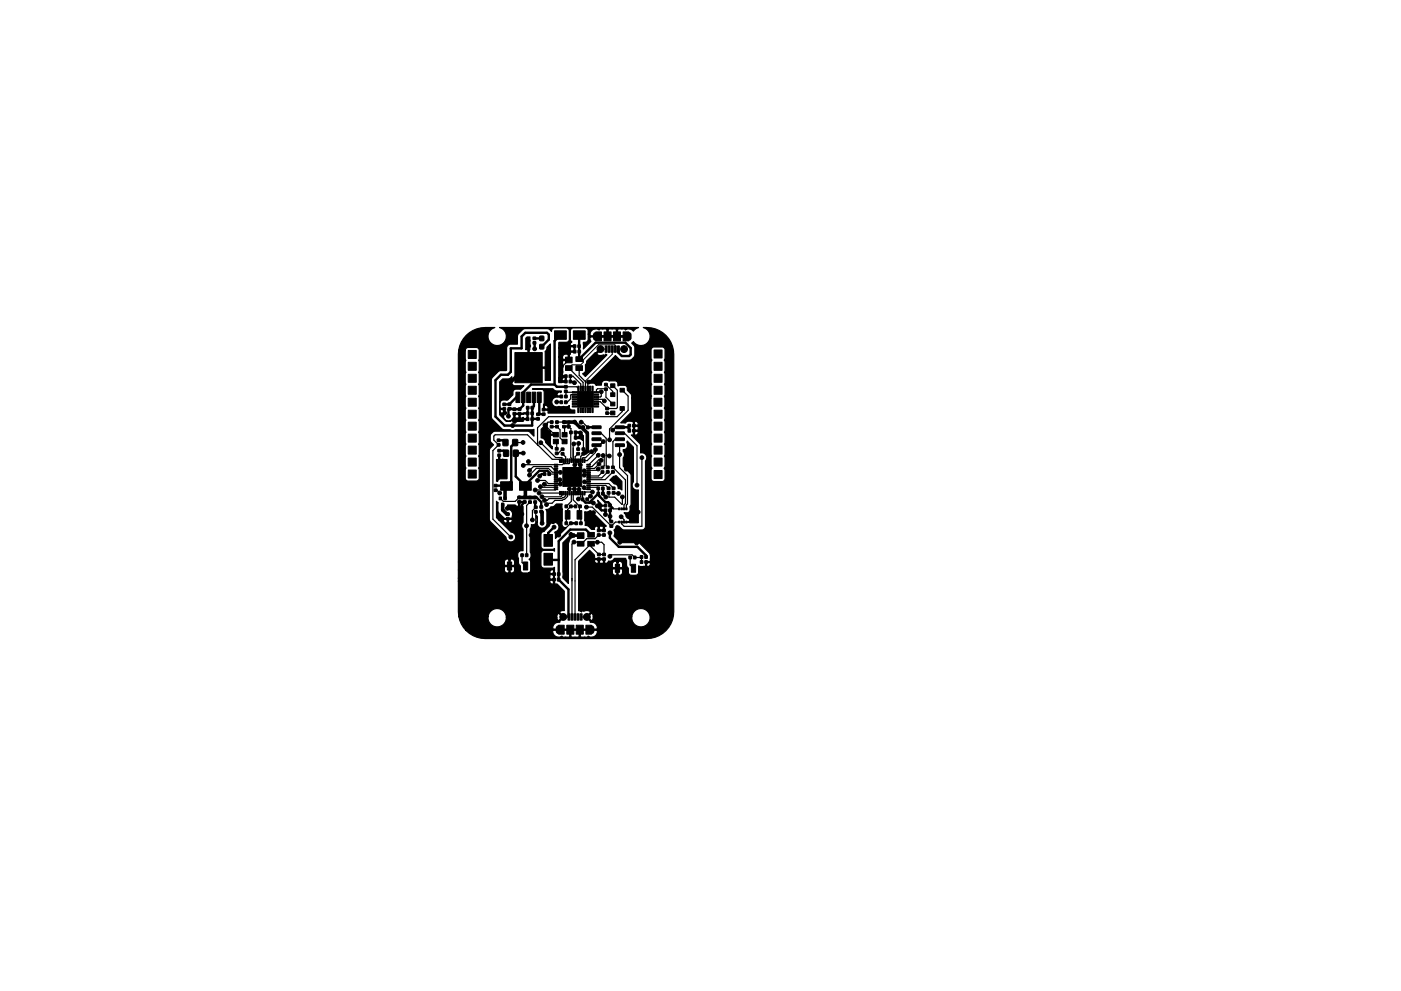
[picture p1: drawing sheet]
<svg xmlns="http://www.w3.org/2000/svg" width="297mm" height="210mm" viewBox="0 0 297 210" stroke-linecap="round" stroke-linejoin="round" font-family="sans-serif">
<g fill="#000" stroke="#000" stroke-width=".21">
<path d="M99.3 79.4h1.7v1.7h-1.7zM99.3 76.9h1.7v1.7h-1.7zM99.3 74.4h1.7v1.7h-1.7zM113 71.5h.6v.5h-.6zM113 72.5h.6v.5h-.6zM114.5 73.1h.8l-.1 .9h-.8zM114.5 71.3l.8 .1-.1 .9-.8-.1zM117.6 70.2h2.5v1.8h-2.5zM119.9 77.6h1.4v1h-1.4zM119.9 75.8h1.4v1.2h-1.4zM119.7 79.5l.5 .1v.5h-.5zM120.7 79.5l.5 .1v.5h-.5z"/>
<path d="M121.6 70.2h2.5v1.8h-2.5zM121.6 73.2h.5v.5h-.5zM121.6 74.3h.5v.6h-.5zM122.1 75.7h1.4v1h-1.4zM122.1 77.6h1.4v1h-1.4zM122.5 73.2h.5v.5h-.5zM122.6 74.3h.5v.6h-.6zM126.3 70.4h1.2v1.9h-1.2zM128.3 73.4h.4v1.3h-.4zM129 73.4h.4v1.3h-.4zM128.1 70.4h1.5v1.9h-1.5zM129.6 73.4h.4v1.3h-.4z"/>
<path d="M130.3 73.4h.4v1.3h-.4zM130.9 73.4h.4v1.3h-.4zM130.1 70.4h1.5v1.9h-1.5zM132.1 70.4h1.2v1.9h-1.2zM138.7 74.3h1.7v1.7h-1.7zM138.7 76.9h1.7v1.7h-1.7zM99.3 94.6h1.7v1.7h-1.7zM99.3 99.7h1.7v1.7h-1.7zM99.3 97.2h1.7v1.7h-1.7zM99.3 92.1h1.7v1.7h-1.7zM99.3 89.6h1.7v1.7h-1.7zM99.3 87h1.7v1.7h-1.7z"/>
<path d="M99.3 84.5h1.7v1.7h-1.7zM99.3 81.9h1.7v1.7h-1.7zM105.4 93.2h.6v.5h-.6zM105.4 94.1h.6v.5h-.6zM105.6 95.4h.5v.5h-.5zM105.6 96.3h.5v.5l-.5 .1zM106.6 85.5h.6v.5l-.6 .1zM106.6 86.5h.6v.5h-.6zM106.7 93.3h1v1.2h-1zM106.8 95.5l1 .1v1.2h-1zM107.7 86.5h.6v.5h-.6zM107.7 85.5h.6v.5h-.6z"/>
<path d="M108.8 86.6l.5-.1 .1 .6h-.6zM108.8 87.5h.5l.1 .5h-.6zM108.7 93.3h1v1.2h-1zM108.8 95.5l1.1 .1-.1 1.2h-1zM109.4 83.2h.8v2.2h-.8zM109.9 86.6l.5-.1v.6h-.5zM109.9 87.5h.5v.5h-.5zM110.5 83.2h.8v2.2h-.8zM111.6 88.6l.5 .1v.5h-.5zM111.6 87.4h.5v.6h-.5zM111.6 86.2h.5v.6h-.5zM111.7 83.2h.8v2.2h-.8z"/>
<path d="M112.6 88.6l.5 .1v.5h-.5zM112.6 87.4h.5v.6h-.5zM112.6 86.2h.5v.6h-.5zM112.8 83.2h.8v2.2h-.8zM113.8 88.6h.5l.1 .5h-.6zM113.8 87.6h.5l.1 .5-.6 .1zM113.9 83.2h.8v2.2h-.8zM109.2 74.8h5.8v6.4h-5.8zM115 87.6h.5l.1 .5h-.6zM115 86.7l.5-.1 .1 .5-.6 .1zM116.7 90.3h.5l.1 .5h-.6zM116.7 89.3h.5l.1 .5h-.6z"/>
<path d="M117.8 95.9h.5v.5l-.5 .1zM117.8 95h.5v.5h-.5zM117.5 99.7h.8v.2h-.8zM117.5 99.3h.8v.2h-.8zM117.5 98.9h.8v.2h-.8zM117.5 98.5h.8v.2h-.8zM117.8 89.3h.6v.5h-.6zM117.8 90.3h.6v.5h-.6zM117.3 93.2h1.1v1h-1.1zM117.3 91.8h1.1v.9h-1.1zM118.6 97.4h.2v.7h-.2zM119 97.4h.2v.7h-.2z"/>
<path d="M118.7 85.1h.6l-.1 .5h-.5zM118.8 83.8l.5 .1v.5h-.5zM119.4 97.4h.2v.7h-.2zM119 96h.5l.1 .5-.6 .1zM119 95.1h.5l.1 .5h-.6zM119.3 89.3h.5l.1 .5h-.6zM119.3 90.3h.5l.1 .5h-.6zM119.8 97.4h.2v.7h-.2zM119.7 85.1h.5v.5h-.5zM119.7 80.7h.5v.5h-.5zM119.7 82.8h.5l.1 .5h-.6zM119.7 81.8h.5l.1 .5h-.6z"/>
<path d="M119.7 83.8l.6 .1-.1 .5h-.5zM119.2 91.8h1v.9h-1zM119.2 93.2h1v1h-1zM120.2 97.4h.2v.7h-.2zM120.6 97.4h.2v.7h-.2zM121 97.4h.2v.7h-.2zM120.7 80.7h.5v.5h-.5zM120.8 91.5h.5v.5h-.5zM121.3 86.1h1v.3h-1zM121.3 85.6h1v.3h-1zM121.3 85.1h1v.3h-1zM121.3 84.6h1v.3h-1z"/>
<path d="M121.3 84.1h1v.3h-1zM121.3 83.6h1v.3h-1zM121.3 83.1h1v.3h-1zM121.4 97.4h.2v.7h-.2zM121.8 97.4h.2v.7h-.2zM121.8 91.5h.5v.5h-.5zM122.2 97.4h.2v.7h-.2zM122.5 83.1h3.3v3.3h-3.3zM122.5 86.6h.3v.9h-.3zM122.5 81.9h.3v1h-.3zM122.6 97.4h.2v.7h-.2zM122.3 95h.5l.1 .5-.6 .1z"/>
<path d="M122.3 96h.5l.1 .5h-.6zM123 86.6h.3v.9h-.3zM123 81.9h.3v1h-.3zM123 97.4h.2v.7h-.2zM123.4 97.4h.2v.7h-.2zM123.5 86.6h.3v.9h-.3zM123.5 81.9h.3v1h-.3zM123.4 90.4h.5v.6l-.5-.1zM123.8 97.4h.2v.7h-.2zM123.4 96h.6v.5h-.6zM123.4 95h.6v.5l-.6 .1zM124 86.6h.3v.9h-.3z"/>
<path d="M124 81.9h.3v1h-.3zM124.5 86.6h.3v.9h-.3zM124.5 81.9h.3v1h-.3zM124.4 90.4h.5v.6l-.5-.1zM125 86.6h.3v.9h-.3zM125 81.9h.3v1h-.3zM124.4 98.5h.8v.2h-.8zM124.4 98.9h.8v.2h-.8zM124.4 99.3h.8v.2h-.8zM124.4 99.7h.8v.2h-.8zM125.5 86.6h.3v.9h-.3zM125.5 81.9h.3v1h-.3z"/>
<path d="M126 83.1h.9v.3h-.9zM126 83.6h.9v.3h-.9zM126 84.1h.9v.3h-.9zM126 84.6h.9v.3h-.9zM126 85.1h.9v.3h-.9zM126 85.6h.9v.3h-.9zM126 86.1h.9v.3h-.9zM125.5 94.2h1.8l.2 .4-.2 .2h-1.7zM125.5 92.9h1.8l.2 .5-.2 .1h-1.7zM125.5 91.7l1.8-.1 .2 .5-.2 .1h-1.7zM125.5 90.4l1.8-.1 .2 .5-.2 .1h-1.7zM127.5 98.9h.5v.5h-.5z"/>
<path d="M127.5 99.9h.5v.5h-.5zM128.2 82.3h.5l.1 .5h-.6zM128.2 81.4l.5-.1 .1 .5-.6 .1zM128.5 86.4h.5v.5h-.5zM128.5 87.4h.5v.5h-.5zM128.6 98.9h.5v.5h-.5zM128.6 99.9h.5v.5h-.5zM129.5 87.2h.9v.8h-.9zM129.5 85.3h.9v.8h-.9zM129.5 83.3h.9v.8h-.9zM129.5 81.4h.9v.8h-.9zM129.7 98.9h.5v.5h-.5z"/>
<path d="M129.7 99.9h.5v.5h-.5zM131.5 86.3h.9v.8h-.9zM131.5 82.4h.9v.8h-.9zM130.5 90.4l1.8-.1 .1 .5-.1 .1h-1.7zM130.5 91.7l1.8-.1 .1 .5-.1 .1h-1.7zM130.5 92.9h1.8l.1 .5-.1 .1h-1.7zM130.5 94.2h1.8l.1 .4-.1 .2h-1.7zM133.2 90l.5 .1v.5h-.5zM133.2 91.1h.5v.6l-.5-.1zM134.1 90l.6 .1-.1 .5h-.5zM134.1 91.1h.6l-.1 .6-.5-.1zM138.6 84.5h1.7v1.7h-1.7z"/>
<path d="M138.7 79.4h1.7v1.7h-1.7zM138.7 81.9h1.7v1.7h-1.7zM138.7 87h1.7v1.7h-1.7zM138.7 89.6h1.7v1.7h-1.7zM138.7 92.1h1.7v1.7h-1.7zM138.7 94.6h1.7v1.7h-1.7zM138.7 97.2h1.7v1.7h-1.7zM104.8 102.8h.5l.1 .5h-.6zM104.8 103.8l.5-.1 .1 .5-.6 .1zM105.8 105.4h.5v.6h-.5zM106.3 106.7h.5v.6h-.5zM106.8 105.4h.5v.6h-.5z"/>
<path d="M107.4 108.8h.5l.1 .5h-.6zM107.4 109.8h.5l.1 .5h-.6zM107.6 119.2h.9v1.7h-.9zM106.1 102.2h2.5v1.8h-2.5zM109.8 105.3h.5l.1 .5h-.6zM109.8 106.2h.5l.1 .5-.6 .1zM110.4 117.5h.5v.6h-.5zM111 105.3h.5v.5h-.5zM111 106.2h.5v.5l-.5 .1zM111.4 117.5h.5v.6h-.5zM111 119.2h.9v1.7h-.9zM112.1 105.3h.5l.1 .5h-.6z"/>
<path d="M112.1 106.3h.5l.1 .5h-.6zM110.1 102.2h2.5v1.8h-2.5zM113.2 105.3h.5v.5h-.5zM113.2 106.3h.5v.5h-.5zM113.3 107.4h.6v.5h-.6zM113.3 108.4l.6-.1v.5l-.6 .1zM114.5 108.3h.5v.5h-.5zM114.5 107.3h.5v.5h-.5zM115.3 117.4h1.8v2.5h-1.8zM115.3 113.4h1.8v2.5h-1.8zM115.2 100.3h.5v.6l-.5-.1zM116.2 100.3h.5v.6l-.5-.1z"/>
<path d="M117.5 103.7h.8v.2h-.8zM117.5 103.3h.8v.2h-.8zM117.5 102.9h.8v.2h-.8zM117.5 102.5h.8v.2h-.8zM117.5 102.1h.8v.2h-.8zM117.5 101.7h.8v.2h-.8zM117.5 101.3h.8v.2h-.8zM117.5 100.9h.8v.2h-.8zM117.5 100.5h.8v.2h-.8zM117.5 100.1h.8v.2h-.8zM118.6 104.3h.2v.7h-.2zM119 104.3h.2v.7h-.2z"/>
<path d="M119.3 99.2h4v4h-4zM119.4 104.3h.2v.7h-.2zM119.8 104.3h.2v.7h-.2zM119.8 108.3h1v1.8h-1zM119.8 107.2h.5v.5h-.5zM119.8 110.7l.5 .1v.5h-.5zM120.2 104.3h.2v.7h-.2zM120.6 104.3h.2v.7h-.2zM121 104.3h.2v.7h-.2zM120.8 107.2h.5v.5h-.5zM120.8 110.7l.5 .1v.5h-.5zM121.4 104.3h.2v.7h-.2z"/>
<path d="M121.8 104.3h.2v.7h-.2zM121.8 107.2h.5v.5h-.5zM122.2 104.3h.2v.7h-.2zM122.3 108.3h1v1.8h-1zM121.9 110.7l.6 .1-.1 .5h-.5zM122.4 114.9h1.4v1h-1.4zM122.4 113h1.4v1.2h-1.4zM122.6 104.3h.2v.7h-.2zM123 104.3h.2v.7h-.2zM122.7 107.2h.5v.5h-.5zM122.9 110.7l.5 .1v.5h-.5zM123.4 104.3h.2v.7h-.2z"/>
<path d="M123.3 105.7h.5v.5h-.5zM123.8 104.3h.2v.7h-.2zM124.6 113h1.4v1h-1.4zM124.6 114.9h1.4v1h-1.4zM124.2 105.7h.6l-.1 .5h-.5zM124.4 100.1h.8v.2h-.8zM124.4 100.5h.8v.2h-.8zM124.4 100.9h.8v.2h-.8zM124.4 101.3h.8v.2h-.8zM124.4 101.7h.8v.2h-.8zM124.4 102.1h.8v.2h-.8zM124.4 102.5h.8v.2h-.8z"/>
<path d="M124.4 102.9h.8v.2h-.8zM124.4 103.3h.8v.2h-.8zM124.4 103.7h.8v.2h-.8zM126.6 103.3l.5 .1v.5h-.5zM126.6 104.4l.5 .1v.5h-.5zM126.7 113.3l.5-.1v.6h-.5zM126.7 112.3h.5v.5h-.5zM126.7 117.4h.5l.1 .5h-.6zM126.7 118.4h.5l.1 .5h-.6zM127.6 103.3l.5 .1v.5h-.5zM127.6 104.4l.5 .1v.5h-.5zM127.8 112.3h.5v.5h-.5z"/>
<path d="M127.8 113.3h.5v.5h-.5zM127.8 118.4h.5l.1 .5h-.6zM127.8 117.4h.5l.1 .5h-.6zM128.1 108h.5v.6l-.5-.1zM128.1 107h.5v.5h-.5zM128.8 104.3h.5v.5h-.5zM128.8 103.3h.5v.5l-.5 .1zM129.1 108h.5v.6l-.5-.1zM129.1 107h.5v.5h-.5zM129.3 111.4h.6v.5h-.5zM129.3 110.4h.6v.5h-.5zM129.8 104.3h.6v.5h-.6z"/>
<path d="M129.8 103.3h.6v.5l-.6 .1zM130.5 119.7h.9v1.7h-.9zM131.2 107.8h.3v.4h-.3zM131.2 110.6h.3v.4h-.3zM131.7 107.8h.3v.4h-.3zM131.7 110.6h.3v.4h-.3zM132.2 107.8h.3v.4h-.3zM132.2 110.6h.3v.4h-.3zM132.7 107.8h.3v.4h-.3zM132.7 110.6h.3v.4h-.3zM133.4 118h.5l-.1 .6-.5-.1zM134.3 118h.5v.6l-.5-.1z"/>
<path d="M133.9 119.7h.9v1.7h-.9zM135.8 117.9h.5v.6l-.5-.1zM135.8 119h.5v.5h-.5zM136.7 117.9h.5v.6l-.5-.1zM136.7 119h.5v.5h-.5zM138.7 99.8h1.7v1.7h-1.7zM117.2 122.7h.5v.6l-.5-.1zM117.2 121.5h.5v.6h-.5zM118.4 132.6h1.2v1.9h-1.2zM118.2 122.7h.5v.6l-.5-.1zM118.2 121.5h.5v.6h-.5zM120.2 132.6h1.5v1.9h-1.5z"/>
<path d="M120.4 130.2h.4v1.4h-.4zM121.1 130.2h.4v1.4h-.4zM121.7 130.2h.4v1.4h-.4zM122.2 132.6h1.5v1.9h-1.5zM122.4 130.2h.4v1.4h-.4zM123 130.2h.4v1.4h-.4zM124.2 132.6h1.2v1.9h-1.2z"/>
<circle cx="113.4" cy="74" r=".4"/>
<circle cx="127.3" cy="74.1" r=".72"/>
<circle cx="132.3" cy="74.1" r=".72"/>
<circle cx="106.1" cy="98.8" r=".4"/>
<circle cx="107" cy="87.6" r=".4"/>
<circle cx="107.4" cy="82" r=".4"/>
<circle cx="107.8" cy="88.3" r=".4"/>
<circle cx="108.7" cy="90.3" r=".4"/>
<circle cx="109.1" cy="89.4" r=".4"/>
<circle cx="110.9" cy="93.9" r=".4"/>
<circle cx="110.9" cy="98.7" r=".4"/>
<circle cx="110.9" cy="96.1" r=".4"/>
<circle cx="112" cy="97.9" r=".4"/>
<circle cx="112.3" cy="99.8" r=".4"/>
<circle cx="114.7" cy="93.9" r=".4"/>
<circle cx="115.5" cy="90.2" r=".4"/>
<circle cx="117" cy="83" r=".4"/>
<circle cx="118" cy="85.3" r=".4"/>
<circle cx="118.8" cy="80.7" r=".4"/>
<circle cx="120.5" cy="90.5" r=".4"/>
<circle cx="121.7" cy="94.2" r=".4"/>
<circle cx="121.8" cy="81.2" r=".4"/>
<circle cx="121.8" cy="89.6" r=".4"/>
<circle cx="121.9" cy="98.6" r=".4"/>
<circle cx="122.7" cy="94.1" r=".4"/>
<circle cx="123" cy="98.6" r=".4"/>
<circle cx="123.1" cy="91.8" r=".4"/>
<circle cx="123.2" cy="89.6" r=".4"/>
<circle cx="123.9" cy="99.9" r=".4"/>
<circle cx="124.5" cy="95.7" r=".4"/>
<circle cx="124.8" cy="81.1" r=".4"/>
<circle cx="125.4" cy="95.8" r=".4"/>
<circle cx="126.2" cy="95.4" r=".4"/>
<circle cx="126.8" cy="96.6" r=".4"/>
<circle cx="126.8" cy="99.5" r=".4"/>
<circle cx="127" cy="98.4" r=".4"/>
<circle cx="127.5" cy="97.7" r=".4"/>
<circle cx="127.5" cy="83.1" r=".4"/>
<circle cx="127.9" cy="96.6" r=".4"/>
<circle cx="127.9" cy="93.7" r=".4"/>
<circle cx="128.1" cy="85.1" r=".4"/>
<circle cx="129.2" cy="96.7" r=".4"/>
<circle cx="129.2" cy="93.3" r=".4"/>
<circle cx="129.9" cy="91.2" r=".4"/>
<circle cx="131.4" cy="96.4" r=".4"/>
<circle cx="132.8" cy="99.5" r=".4"/>
<circle cx="132.9" cy="96.5" r=".4"/>
<circle cx="136.1" cy="97.1" r=".4"/>
<circle cx="105.9" cy="104.6" r=".4"/>
<circle cx="107.6" cy="107.9" r=".4"/>
<circle cx="107.7" cy="111.2" r=".4"/>
<circle cx="108.3" cy="113.9" r=".4"/>
<circle cx="110.6" cy="109.1" r=".4"/>
<circle cx="111.6" cy="111.6" r=".4"/>
<circle cx="112.3" cy="100.8" r=".4"/>
<circle cx="112.6" cy="113.5" r=".4"/>
<circle cx="112.9" cy="110.3" r=".4"/>
<circle cx="113.5" cy="104" r=".4"/>
<circle cx="114" cy="101.9" r=".4"/>
<circle cx="114.3" cy="104.6" r=".4"/>
<circle cx="114.4" cy="101" r=".4"/>
<circle cx="114.6" cy="103.2" r=".4"/>
<circle cx="114.9" cy="105.4" r=".4"/>
<circle cx="114.9" cy="111" r=".4"/>
<circle cx="115.4" cy="102.7" r=".4"/>
<circle cx="115.4" cy="106.2" r=".4"/>
<circle cx="115.9" cy="107.1" r=".4"/>
<circle cx="117.3" cy="110.7" r=".4"/>
<circle cx="117.5" cy="111.8" r=".4"/>
<circle cx="118.5" cy="113.5" r=".4"/>
<circle cx="118.7" cy="101.8" r=".4"/>
<circle cx="118.8" cy="102.7" r=".4"/>
<circle cx="118.8" cy="100.2" r=".4"/>
<circle cx="120.7" cy="103.7" r=".4"/>
<circle cx="121" cy="113.4" r=".4"/>
<circle cx="121.7" cy="115" r=".4"/>
<circle cx="121.8" cy="103.8" r=".4"/>
<circle cx="122.6" cy="105.9" r=".4"/>
<circle cx="122.7" cy="103.8" r=".4"/>
<circle cx="123.8" cy="103.4" r=".4"/>
<circle cx="123.9" cy="100.8" r=".4"/>
<circle cx="123.9" cy="102.2" r=".4"/>
<circle cx="124.3" cy="107.6" r=".4"/>
<circle cx="125.2" cy="105.3" r=".4"/>
<circle cx="125.6" cy="104.4" r=".4"/>
<circle cx="125.8" cy="106.7" r=".4"/>
<circle cx="125.8" cy="108.8" r=".4"/>
<circle cx="126.6" cy="107.3" r=".4"/>
<circle cx="126.7" cy="115" r=".4"/>
<circle cx="128.4" cy="109.2" r=".4"/>
<circle cx="128.4" cy="105.5" r=".4"/>
<circle cx="129.3" cy="118" r=".4"/>
<circle cx="129.3" cy="113" r=".4"/>
<circle cx="129.3" cy="109.5" r=".4"/>
<circle cx="130.7" cy="101.9" r=".4"/>
<circle cx="131.1" cy="104.7" r=".4"/>
<circle cx="131.4" cy="115.1" r=".4"/>
<circle cx="131.7" cy="109.6" r=".4"/>
<circle cx="132" cy="105.4" r=".4"/>
<circle cx="135" cy="115.2" r=".4"/>
<circle cx="135.1" cy="102.9" r=".4"/>
<circle cx="135.3" cy="108.7" r=".4"/>
<circle cx="119.4" cy="130.9" r=".72"/>
<circle cx="124.4" cy="130.9" r=".72"/>
</g>
<path d="M126.3 71v.7M133.3 71v.7M118.4 133.2v.7M125.4 133.2v.7" fill="none" stroke="#000" stroke-width="1.2"/>
<g fill="none" stroke="#000" stroke-width=".51">
<path d="M113.3 72.8l.1 1.2M113.3 71.8h1.6M114.9 73.6l1.5-1.5v-1.1l-.4-.4h-4.6l-.8 .8v2.5h-2.3v5l-.6 .6h-1.5l-1.1 1.2v7.7l1.9 1.9h5.8l.1-3.8 .3-.3v-1.9M118.8 71.1l-1.2 1.2v9.3M122.8 73.5h.1M122.8 71.1v5.1l3.5-3.5h6.3l1.1 1.1v1.4l-.3 .3h-1.6l-.7-.7v-.7M126.3 71.4h6.4M131.1 74.5h.1M105.7 93.4h1l.5 .5M105.8 95.6h1l.5 .6M109.2 93.9l-.8 .8v7.4l-1 1-2.3-.1M109.3 96.2v4.9l2.1 2v-.3l3-2.9h1.7l.3 .4v.3"/>
<path d="M109.4 96.1l-.1 .1M109.4 96.1h1.5M109.8 84.3h-.3l-1.5 1.5h-1.1M114.1 88.9h-1.3M114.1 87.9h1.2M114.3 84.3v3.3l-.2 .3M117.6 81.6h-5l-1.7 1.7v2.7l-.7 .8-2.2-.1-.2 .2v1.4M117.6 81.6l.5 .5h1.9M118.8 80.7l.2 .2h1M124.5 95.7h.1M126.5 90.6l-1.9 .1M131.4 90.6h1.7"/>
<path d="M133.1 90.6l.3 .4v.4M133.4 90.3l-.3 .3M110.1 106.5h1.1M111.2 106.5h.1M111.3 106.5l-.7 .6v2M113.5 105.6h.3l1 .9v1.1M113.5 106.5v1l.1 .1M114.8 108.5l.1 .9M115.5 100.6h-.6l-.5 .4M116.2 118.7l.2 .1h2.1M117.5 111.8l-1.3 1.3v1.6M121 113.4l.3 .2h1.8"/>
<path d="M123.5 105.9l.6 .7 1.7 .1M124.9 106.6l2-1.9v.3l1.5 1.6h.6l.8 1.1-.5 .5v2.2l.3 .3M125.3 113.5l-1.1-1.1h-3.3l-2.4 2.4-.1 8.2 2.1 2.1 .1 5.8M127.8 104.7l.6 .8M128.4 108.3v.9M129.3 113v1.1l1.9 1.9h3.9l1.9 1.9v.3M118.5 121.8h-.1"/>
</g>
<g fill="none" stroke="#000" stroke-width=".25">
<path d="M120 79.8h-.3l-.9 .9M120.6 76.4l-1.2 1.2-.1 .4v2.3M120.6 78.1l3 3v1.3M122.8 78.1v1.5l1.3 1.4v1.4M105.8 96.6v1.9l.3 .3M106.9 86.8l.1 .8M110.9 93.9h-1.7M114.7 93.9l3.1 3.2h1.3v.6M117 89.6h-.8l-.7 .6 2.1 2h.3M117 90.5h1.1l.6 .7v1.7l.8 .8h.2M117.9 93.7l.1 .2v1.3M117.9 99.6h-.4l-.6-.6h-3.8l-.8 .8"/>
<path d="M117.9 99.4v.4M118 85.3h1M118.1 89.6h1.5M118.7 97.7l-.2-.2h-1.4l-5.3-5.3h-6.8l-.3 .3v.9l1 1-1.2 1.2v14.5l3.8 3.8M118.8 80.7h.1M119.3 95.3l-.9 .9h-.4M119.3 96.3l.6 .6v.8M119.5 93.7v.1M119.5 98.4h.1M119.5 97.7v.7M119.5 98.3l-.3 .3h-8.1l-.2 .1M119.6 89.4l-.1 .1"/>
<path d="M119.6 90.5l.1 .1v1.6M120 82.1h2.3l.3 .3M120 83l.2 .2h1.6M120 83.1v1M120.5 90.5l.6 .4-.1 6.2 .1 .6M120.7 97.7l-.1 .7h-1.1M121.5 97.7h.1M121.7 94.2l-.2 .1v3.4M121.8 81.2l-.3-.3h-.6v-1.1h.6l1.6 1.7v.9M121.8 83.7h-.7l-.1 .9-.7 .7h-.3M122 91.7h1l.7 .8v2.8M122.3 97.9v.6l-.4 .1"/>
<path d="M122.6 96.3l-.7 .6v.8M122.7 94.1l-.1 1.2M122.7 97.7v.6l.3 .3M123.2 89.6h.3l1.1 1.1M123.3 80.1h.1M123.7 96.3l-.6 .5v.9M123.9 99.9l.3 .3h.6M124.8 81.1l-.2 .1v3l-.5 .5M125.4 95.8l-1.2 1.3-.7 .1v.5M126.2 95.4v.6l-1.7 1.7h-.6M126.5 83.2v-.5l.2-.2h1.7l.1 1.8 1.4 1.4M126.5 84.7h1.3l.3 .4"/>
<path d="M126.5 94.5h.7M126.5 91.9h1l1 1.1v5.8l.4 .4M126.8 96.6l-2 2M126.8 99.5l-.2 .3h-1.8M127 98.4l-1 1h-1.2M127.5 97.7l.1-.2h-.6l-1.5 1.5h-.7M127.5 83.1v1l-.2 .1h-.8M127.9 96.6l.2 .3v1.9l-.4 .4M128 93.6l-.9 .9M128.5 81.6l1.4 1.5v.6M128.5 96.6h.5l.2 .1M129.9 87.6h-1.2"/>
<path d="M129.9 81.8l1 1v3.7l-.2 .2h-2l-1.4-1.5h-.8M131.4 90.6h-.9l-.6 .6M131.4 94.5v4.7l1.6 1.7v6l-.2 .3v.8M131.4 91.9h1l2.7 2.7v8.3M131.4 93.2h-.9l-.6 .5v5.5l2.7 2.6v5l-.3 .3v.9M131.9 86.7v.6l-1.1 1.1h-14.5l-2.3 2.4v3.6M131.9 82.8l1.3 1.2v3.1l-4 3.9v2.3M136.1 97.1v14.6h-3.8l-.5-.6v-.3M105.1 104h.3l.5 .6M107.7 110.1v1.1M110.1 105.5l-.9 .9h-2.5l-.6-.7M110.7 117.8v1.5l.7 .8"/>
<path d="M112.4 106.5l-.7 .7v10.6M113.6 108.6v3.9l-1 1M113.6 107.6l-.7 .7v2M114 101.9h1.6l.6 .7h1.7M114.3 104.6h4.4M114.6 103.2l.1 .2h3.2M115.4 102.7l.3 .3h2.2M116.4 100.6h1.5M117.9 100.6h.1M117.9 103.8l-.2 .2h-4.2M117.9 101.8h.8M118.7 101.8h.1"/>
<path d="M118.7 104.6h.1M118.8 100.2h-1.7l-.8-.8h-2.6l-1.4 1.4M119.1 104.6v.6l-.2 .2h-4M119.9 104.6v.6l-.8 .6h-2.7l-.4 .4h-.6M120.3 104.6v.7l-.6 .6h-.3l-.2 .3h-1.5l-.7 .6h-.8M120.7 104.6l.1 .1M120.7 103.7v.9M121 111l-2.5 2.5M121.1 104.6v1.8l-1 1M121.3 101.2h-1l-1.5 1.5M121.5 104.6v1.5l1.5 1.3-.2 .2v1.6l.4 .4v1.4M121.8 103.8l.1 .1v.7"/>
<path d="M122 107.4h-1l-.7 .7v1.1l-.2 .3v1.5M122.7 103.8v.8M122.7 103.8h.1M123.1 104.6v.8l-.5 .5M123.5 104.6v1.3M123.8 103.4l.4 .4h.6M124.3 107.6h1.3l4 4 .9-.8h.8M124.5 105.9h.1M124.8 102.2h-.9M124.8 100.6h-.7l-.2 .2M124.8 103.4h1.8l.3 .2v1.1M124.8 102.6h4.3l1 1"/>
<path d="M124.8 103h3.6l.6 .6M125 101.8h.1M125.2 105.3l-.7 .6M125.6 104.4h-1.4l-.3 .2M126.7 115h.9l.5 .5v2.1M127.7 100.1l-.8 .9h-2.1M127.8 103.6v1.1M128 117.6h.1M128 113.5h-1.1l-.7 .8h-1.8l-1.1 1.1h-.2l-.3-.4h-1.1l-.4 .4v15.5M128.1 117.6h-1.1l-1.7-1.6v-.6l-3.4 3.4v12.1M128.4 107.3h-1.8M128.9 100.1l-1.3 1.3h-2.8"/>
<path d="M129 104.6l.1 .9h1.2l1.6 1.5 .1-1.6M129 103.6h.1M129.3 118l.3-.3h4.4l.6 .6 1.4-.1M129.9 100.1l-1.6 1.7h-3.5M130 107.7h-.2l.2 .3h1.3M130.1 104.6l.1 .1h.9M131.7 109.6l.6 .7v.5M133.6 118.3v1.6l.7 .7M135.3 108.7l-2.1 2.1h-.4M136 118.2h.1M136 118.2v1M123.2 130.9h1.2"/>
</g>
<path d="M112.1 78h-.8l-3.9 4M119.6 89.6h2.2l1.2 1.1h.6v.3l.9 .9v3.8l-.4 .4h-.3l-.1 .2M106.6 107v1.2l.9 .9h.2M107.4 103.1l-.3 .3v2.3M110.1 105.5v.1M110.1 105.6h3.4M111.4 103.1v2.3l-.1 .1M114.8 108.5l.1 .2v2.3" fill="none" stroke="#000" stroke-width=".76"/>
<path d="M127.3 74.1h1.2M129.8 74.1v1.1l-5.7 5.8M130.5 74.1l-.2-.9h-3.4l-3.2 3.1v.5l-.6 .6h-1.8l-.7 .7" fill="none" stroke="#000" stroke-width=".21"/>
<g fill="#000" stroke="#000" stroke-width=".25">
<path d="M98.8 71.2a5.7 5.7 0 0 1 4.1-1.7h1.9a1.95 1.95 0 0 0-1 3 1.95 1.95 0 0 0 3.2 0 1.95 1.95 0 0 0-1.1-3h29.5l-.7 .4-.4 .4-.9-.5h-.4l-.4 .2-.2-.2h-1.3l-.2 .1v1.3h2.6v.3h-8.4l.2 .9-1.6 1.6v-1.4h.6l.3-.3 .1-1.4h.4v.3h3.6v-1.3h.2v1.3h1.8v-1.3l-.2-.1h-1.4l-.2 .1-.4-.1h-1.3l-.2 .2a1.27 1.27 0 0 0-1.9 .9h-.4v-.7a.64 .64 0 0 0-.6-.6h-2.5l-.5 .1-.2 .5v1.8l.4 .5a.47 .47 0 0 0-.3 .8h.9v1.4h-.8l-.2 .2v.2l-.2 .2v1.2h-1.3l-.1 .2v1.9a.4 .4 0 0 1-.2 .7l-.1 .2 .2 .2h.8v1.4l-1.5 .1v-1.1h.5v.6l.2 .1h.6v-.8l-1.3 .1v-4.3h.8l.1 .4h1.1v-.9l-.2-.2h-.5l-.4 .3-.1 .4h-.8v-2h2.4v.5l.2 .2h.6v-.9h-.7l-.1 .2h-2.4v-1.2h1.6a.64 .64 0 0 0 .6-.6v-1.9l-.3-.4-2.8-.1a.65 .65 0 0 0-.7 .7l-.4-.4-.5-.2-5 .1-1.2 1.3-.1 1.9h-1.4a.88 .88 0 0 0-.9 .9v4.6l-1.7 .3-1.3 1.2-.2 .5v8.2l2.1 2.2 .5 .3 2 .1 .4-.1 4-.1v1.4l-.9-.9-.5-.1h-7l-.4 .2-.5 .7 .1 1.3 .6 .7-.7 .8-.2 .4 .1 14.7 .2 .4 3.3 3.3a1.04 1.04 0 0 0 1 1 1.04 1.04 0 0 0 1-1 1.04 1.04 0 0 0-1-1.1l-2.5-2.6h.9a.52 .52 0 0 0 .3 .6 .52 .52 0 0 0 .5-.1v-.6h.3v.6l.2 .2 .4-.2 .2-.5-.1-.1h-1.6l-.2 .1h-.9l-.5-.5v-3.5l.3 .4v1.9l1.1 1.2a1.46 1.46 0 0 0 1.9 0v-.3a1.01 1.01 0 0 0-.7-1.4l-.3-.3v-.7h1.6a.45 .45 0 0 0 .8 .2v-.6l.2-.1v.7l.2 .1h.5v3.4a1.02 1.02 0 0 0 0 1.5l-.1 4.5a.98 .98 0 0 0-1 .5 .98 .98 0 0 0 .1 1.2v1l.4 .6v.8a.64 .64 0 0 0 .7 .7l5.6-.1 .1 .2h.7v-.7l-.2-.2-.5 .2-.1 .5h-4.4l.3-.6v-1.8l-.3-.5a1.17 1.17 0 0 0 .2-1.5v-4.9l.2-.3v-.6h.2a1.08 1.08 0 0 0 1-.6 1.08 1.08 0 0 0-.2-1.2l.1-.1 .2 .1v1.3a1.04 1.04 0 0 0 1 1.3 1.04 1.04 0 0 0 1.1-1.3v-2.1l-.3-.6 .7-.1 .4-.5h.5l.7-.6h1.2l.1 3.5a.97 .97 0 0 0-.1 1 .97 .97 0 0 0 .8 .6l-2.2 2.2v-.9l-.2-.3 .1-.2a1.04 1.04 0 0 0 .5-1.7 1.04 1.04 0 0 0-1.7 .5l-1.1 1.2a.64 .64 0 0 0-.7 .6v2.5l.2 .5 .4 .1h1.8l.5-.1v.5l-.5-.1h-1.8a.64 .64 0 0 0-.6 .6l.1 2.9 .5 .2h1.8l.5-.1v3.4l.2 .1h.3l1.5 1.5v4.2l-.3-.1a.56 .56 0 0 0-.6 .5l.9 .9-.9 .9v.2l-.5 .1a1.19 1.19 0 0 0-1 1.4h9.5v-.4a1.32 1.32 0 0 0-1.6-1.1l.1-.2-1-.9h.4l.8 .8 .2-.1 .2-.7h8.1a1.95 1.95 0 0 0 2.7 2 1.95 1.95 0 0 0 .6-3.3 1.95 1.95 0 0 0-3.2 .9l-.1 .4h-8.1l-.2-.7-.2-.1-.8 .8h-.4l1-.9-.1-.3-.5-.2-.8 .2-.3-.1-.2 .3-.3-.3h-.3v-8.2h7.1v.1a.58 .58 0 0 0 1 .4v-1.2h.2v1.2l.2 .2a.66 .66 0 0 0 .8-.7v-.5l-.2-.2h-1.8l-.2 .2v.5h-7.1v-1.7h7.1v.6l.2 .1h.8v-1.2h.2v1.2h.8l.2-.1v-.7a.58 .58 0 0 0-1-.4l-.4-.1a.66 .66 0 0 0-.8 .6h-7.1v-.6l.1-.2h3.2a.52 .52 0 0 0 .3 .5 .52 .52 0 0 0 .5 0v-.7h.3v.7l.2 .1h.5l.1-.1v-.7l-5.1 .2 2.2-2.1 1 1v.5l.2 .2 2 .1v.8a.51 .51 0 0 0 .8-.4 1.03 1.03 0 0 0 1.2-.5h2.5l.1 .4 .1 1.1 .3 .6 .1 1.2 .4 .2 1.1 .1a.64 .64 0 0 0 .6-.7v-1.4l.8 .2a.54 .54 0 0 0 .7-.5l.1-.3h.1v.6l.2 .2 .3-.1 .3-.4-.1-.3h-.8v-.3h.8l.1-.1v-1.1l-.3-.7-2.1-2-3.9-.1-1.4-1.3 .1-.9-.1-.4 .2-.3a.54 .54 0 0 1 .8-.6l1 .8h3.9a.76 .76 0 0 0 .8-.8v-13.8a1.04 1.04 0 0 0 .1-1.3 1.04 1.04 0 0 0-1.2-.4v-1.8l-1.9-2h.2l.2-.1 .1-.7h.1v.7a.47 .47 0 0 0 .7-.1 .47 .47 0 0 0 0-.6h-.8v-1.1h.1v.9h.7l.1-.2v-.5l-.1-.2h-.8l-.1-.9h.2v.7h.7l.1-.2-.1-.4-.4-.2-.3 .1-.8-.1a1.15 1.15 0 0 0-1.2 .4l-.9-.1 2.3-2.3v-2.9h4.1v1.7a.63 .63 0 0 1 0 .8v1.7l.2 .4-.2 .5v1.7a.63 .63 0 0 1 0 .8v1.7l.2 .4-.2 .4v1.7a.63 .63 0 0 1 0 .9v1.8a.4 .4 0 0 1 0 .7v1.8a.64 .64 0 0 0 .7 .7h1.8l.5-.4v-2l-.2-.4 .2-.5v-1.7l-.2-.4 .2-.5v-1.7a.63 .63 0 0 1 0-.8v-1.7l-.2-.4 .2-.4v-1.7a.63 .63 0 0 1 0-.9v-1.7l-.2-.4 .2-.4v-1.7a.63 .63 0 0 1 0-.9v-1.7l-.2-.4 .2-.4v-1.7a.63 .63 0 0 1 0-.8v-1.9a.4 .4 0 0 1 0-.6v-1.8a.64 .64 0 0 0-.6-.7h-1.9l-.4 .4-.1 2 .2 .4-.2 .5v1.7l.2 .4-.2 .4v1.7a.63 .63 0 0 1 0 .8v1.7l.2 .5-.2 .4h-4.1v-.8l-.9-.9v-.4a.64 .64 0 0 0-.6-.7l-1.1 .1-.2 .1-.1-.7-.3-.3-1.6-.1a.98 .98 0 0 0-1.1-.1 .98 .98 0 0 0-.5 1l-1.1 .1a.85 .85 0 0 0-1.1-.5h-.4v-.2l5.6-5.7 1.2 1h1.9l.4-.2 .6-.8v-1.7l-.7-.9 .4-.3 .1 .1a1.95 1.95 0 0 0 3.1-.2 1.95 1.95 0 0 0-1.1-2.9 5.8 5.8 0 0 1 6.5 5.7l-.1 55.5a5.7 5.7 0 0 1-5.7 4.8l-35.1-.1a5.6 5.6 0 0 1-3.2-1.7h18.4v.4a1.28 1.28 0 0 0 1.9 .8l.2 .3h1.3l.2-.2v-1.3h.2v1.3l.2 .2h1.4l.2-.2v-1.3h.2v1.3l.2 .2h1.3l.2-.3a1.27 1.27 0 0 0 1.4 .1 1.27 1.27 0 0 0 .6-1.3h-27.9a5.5 5.5 0 0 1-1.5-2.8h6.2v.3a1.95 1.95 0 0 0 2 1.8 1.95 1.95 0 0 0 1.9-2h10.7l.1 .6 .3 .1 .7-.8-.7-.8-.3 .1-.1 .8h-10.7a1.95 1.95 0 0 0-1.9-1.9 1.95 1.95 0 0 0-2 1.8h-6.2l-.1-7.6h19.3l.3 .5 .4 .1 .1-.1v-.7h-.6l-.2 .2h-19.3v-.6h19.3l.2 .2h.6l.1-1h-.7l-.1 .2-.1 .6h-19.3v-1.8h9.7a.59 .59 0 0 0 .4 .6 .59 .59 0 0 0 .6-.1v-1.2h.3v1.2l.1 .2a.66 .66 0 0 0 .8-.7v-.5l-.1-.2h-1.9l-.2 .2v.5h-9.7v-1.7h9.7v.6l.2 .2h.8v-1.2h.3v1.2h.8l.1-.2v-.7a.58 .58 0 0 0-.9-.3l-.5-.2a.66 .66 0 0 0-.8 .6h-9.7v-44.8h1.4v1.7l.2 .4-.2 .4v1.7a.63 .63 0 0 1 0 .8v1.7l.2 .4-.2 .4v1.7a.63 .63 0 0 1 0 .9v1.7l.2 .4-.2 .4v1.7a.63 .63 0 0 1 0 .9v1.7l.2 .4-.2 .4v1.7a.63 .63 0 0 1 0 .8v1.7l.2 .5-.2 .4v1.7a.63 .63 0 0 1 0 .8v1.7l.2 .5 .5 .2h1.7a.64 .64 0 0 0 .6-.7v-1.7l-.1-.4 .1-.4v-1.7a.63 .63 0 0 1 0-.9v-1.7l-.1-.4 .1-.4v-1.7a.63 .63 0 0 1 0-.8v-1.7l-.1-.5 .1-.4v-1.7a.63 .63 0 0 1 0-.8v-1.7l-.1-.4 .1-.5v-1.7a.63 .63 0 0 1 0-.8v-1.7l-.1-.4 .1-.4v-1.7l-.1-.4 .1-.4v-2l-.5-.4h-1.8a.64 .64 0 0 0-.7 .7l-1.3-.1a5.7 5.7 0 0 1 1.5-3.1zM111.5 71.8l.2-.3h.7l.1 2-.3 .8v3.6h3.2l.2-.2v-3.1l.3-.4 .1-.5 .7-.7v7.7h-1.1v-2.4l-.2-.2h-3.5v-3.8l-.5-.1zM124.4 76.6l2.9-2.7 .2 .2-.9 .9a.99 .99 0 0 0 1.4 .3l.3 .1 .1-.3 .3 .2-4.6 4.6-.5-.7a.63 .63 0 0 0 .5-.6v-1.2l.2-.3zM132.3 73.9l.2 .2-.2 .2-.2-.2zM105.7 96.6h.3v.8l.1 .1 .5-.1 .9 .1v4.1h-1.4a.65 .65 0 0 0-.6 .5h-.2v-4.6h.3l.1-.1zM105.9 81l.7-.6h1.3l.6-.5v1.3a.64 .64 0 0 0 .7 .6h1.9l-.8 .8h-.9a.64 .64 0 0 0-.7 .6v.6l-1 1.1h-.4a1.05 1.05 0 0 0-1.2 .2 1.05 1.05 0 0 0-.1 1.2l.1 .3 .8 .1v1.1a1.05 1.05 0 0 0 .4 1.4 1.05 1.05 0 0 0 1.5-.5l.1-.1v-.7h.3v.7l.2 .1h.5l.1-.1v-.7h.3v.7l.1 .1 .5-.2 .2 .3h.6v-1l-2.8 .1v-.2l2.8-.1v-1.2h.2v2.7l-.8-.1-.2 .4h-1.7l-.4-.1-1.5 .1-1.4-1.4 .1-.9a.52 .52 0 0 0 .2 .5 .52 .52 0 0 0 .6-.1v-.6h-.7l-.2 .2zM114.7 91.1l1.5-1.4a1.17 1.17 0 0 0 .6 1.8l-.1 .4 .1 .2h1.2v.3h-1.2l-.1 .1 .1 2a.46 .46 0 0 1 .3 .8l-1.4-1.4a1.03 1.03 0 0 0-1-1zM116.8 89.4h.3v.2h-.3zM112.9 82.6l4.3-.1 .7 .4 1.1 .1-.1 .3a.47 .47 0 0 0-.6 .1 .47 .47 0 0 0-.1 .6h.9v.3l-.9-.1a1.06 1.06 0 0 0-1.2 1.2 1.06 1.06 0 0 0 1.5 .8h1a1.08 1.08 0 0 0 1.2-.2 .72 .72 0 0 0 .6 1h.6v.6h-5.7a.49 .49 0 0 0-.5-.6l-.5-.1v-.8h.2v.7h.7a.53 .53 0 0 0-.2-.7 .53 .53 0 0 0-.7 0l.2-.7v-2.2a.64 .64 0 0 0-.7-.6zM122 91.6l.9 .1 .6 .6v1.1a1.25 1.25 0 0 0-1.5-.2l-.2-.1v-.4l.2-.8h.1v.6a.47 .47 0 0 0 .7 0 .47 .47 0 0 0 0-.6h-.8zM124 84.6h.3v.3h-.3zM126.3 94.3l.3 .1z"/>
<path d="M133 93.6l1.3 1.3v7.3a1.04 1.04 0 0 0-.1 1.3 1.04 1.04 0 0 0 1.1 .4v7l-2.2-.1v-.1h.3a.6 .6 0 0 0-.5-.9l-.6-1h.3a.8 .8 0 0 0 .8-.2 .8 .8 0 0 0 .2-.8l.2-.9v-6.1l-.2-.4-1.5-1.5v-1.8a1.02 1.02 0 0 0 0-1.4v-.3a1 1 0 0 0 .9-.6 1 1 0 0 0-.1-1zM105.9 104.6l.2 .2h-.3zM111.1 106.6h.2zM113.6 108.7l.1-.1v.2zM114.5 101l.1 .1zM121 110.9h1.2v.3h-1.2zM121.2 101.1l.3-.1v.3h-.3zM121.3 113.3h.5l.1 .2h1.4l-.1 .3h-1.3l-.1 .1a1.14 1.14 0 0 0-1.1 1l-.2 .5v8.4l-1.2-1.2v-7.4zM126.7 106.2l1.2 1.1a.45 .45 0 0 0-.4 .6 .45 .45 0 0 0 .6 .2h.3v.3l-.9 .1-1-1a1.02 1.02 0 0 0 .2-1.3zM127.8 103.8h.2v1.1l-.3-.7zM124 108.6h.4l.9-.2 3.3 3.2-.4 .2v.8l-.7 .1-.7-.1v-.8h.3v.6h.1h.7v-.6l-.1-.2h-.5l-.5 .2a.48 .48 0 0 0-.6 0 .48 .48 0 0 0-.1 .5h-.7l-.7-.7-.7-.1zM130.1 101.1l.5-.2 1.3 1.2v1.9l-.8-.3a.82 .82 0 0 0-.9-1l-.9-.8z"/>
</g>
</svg>
